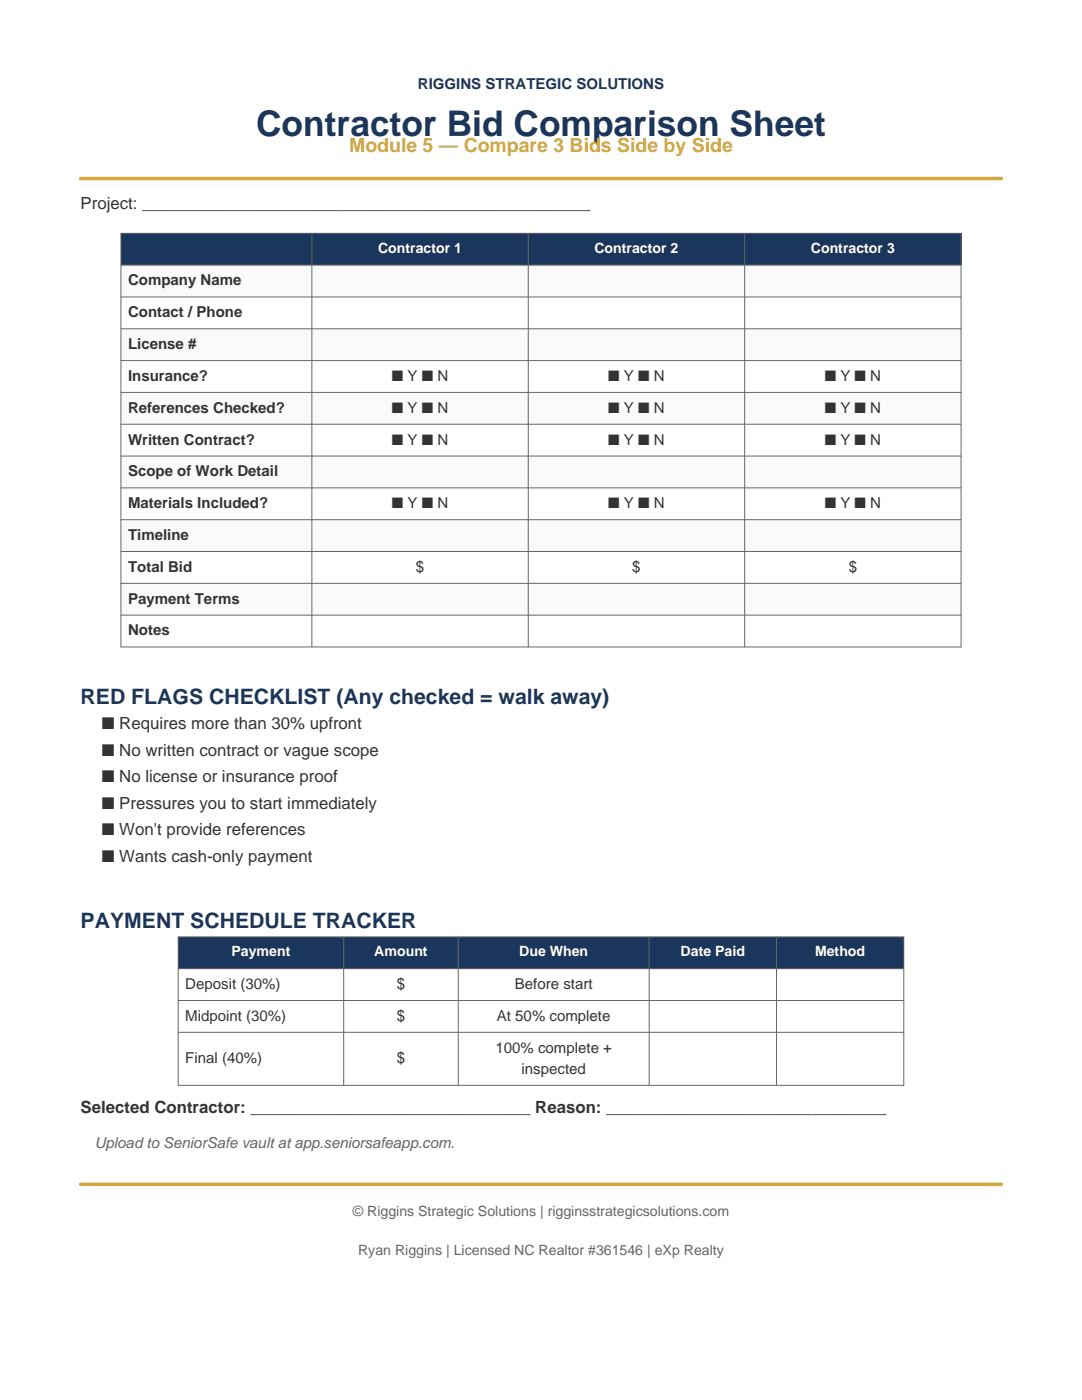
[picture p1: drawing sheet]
<svg xmlns="http://www.w3.org/2000/svg" width="216mm" height="279mm" viewBox="0 0 216 279" stroke-linecap="round" stroke-linejoin="round" font-family="sans-serif">
<defs><g id="words">
<text font-size="7.1" fill="#1b365d" x="51.1" y="27.2">Contractor Bid Comparison Sheet</text>
<g font-size="4.2" fill="#1b365d">
<text x="16.1" y="140.4">RED FLAGS CHECKLIST (Any checked = walk away)</text>
<text x="16.1" y="185.2">PAYMENT SCHEDULE TRACKER</text>
</g>
<text font-size="3.9" fill="#d4a843" x="69.7" y="30.3">Module 5 — Compare 3 Bids Side by Side</text>
<g font-size="3.4" fill="#333">
<text x="16.1" y="41.8">Project: ________________________________________________</text>
<text x="20.3" y="145.5">■ Requires more than 30% upfront</text>
<text x="20.3" y="150.8">■ No written contract or vague scope</text>
<text x="20.3" y="156.1">■ No license or insurance proof</text>
<text x="20.3" y="161.4">■ Pressures you to start immediately</text>
<text x="20.3" y="166.7">■ Won't provide references</text>
<text x="20.3" y="172">■ Wants cash-only payment</text>
<text x="16.1" y="222.1">Selected Contractor: ______________________________ Reason: ______________________________</text>
</g>
<text font-size="3" fill="#1b365d" x="83.4" y="17.8">RIGGINS STRATEGIC SOLUTIONS</text>
<g font-size="3" fill="#333">
<text x="25.5" y="57">Company Name</text>
<text x="25.5" y="63.3">Contact / Phone</text>
<text x="25.5" y="69.7">License #</text>
<text x="25.5" y="76">Insurance?</text>
<text x="78.2" y="76">■ Y ■ N</text>
<text x="121.4" y="76">■ Y ■ N</text>
<text x="164.6" y="76">■ Y ■ N</text>
<text x="25.5" y="82.4">References Checked?</text>
<text x="78.2" y="82.4">■ Y ■ N</text>
<text x="121.4" y="82.4">■ Y ■ N</text>
<text x="164.6" y="82.4">■ Y ■ N</text>
<text x="25.5" y="88.7">Written Contract?</text>
<text x="78.2" y="88.7">■ Y ■ N</text>
<text x="121.4" y="88.7">■ Y ■ N</text>
<text x="164.6" y="88.7">■ Y ■ N</text>
<text x="25.5" y="95.1">Scope of Work Detail</text>
<text x="25.5" y="101.4">Materials Included?</text>
<text x="78.2" y="101.4">■ Y ■ N</text>
<text x="121.4" y="101.4">■ Y ■ N</text>
<text x="164.6" y="101.4">■ Y ■ N</text>
<text x="25.5" y="107.8">Timeline</text>
<text x="25.5" y="114.1">Total Bid</text>
<text x="83" y="114.1">$</text>
<text x="126.2" y="114.1">$</text>
<text x="169.3" y="114.1">$</text>
<text x="25.5" y="120.5">Payment Terms</text>
<text x="25.5" y="126.8">Notes</text>
<text x="37" y="197.4">Deposit (30%)</text>
<text x="79.2" y="197.4">$</text>
<text x="102.7" y="197.4">Before start</text>
<text x="37" y="203.7">Midpoint (30%)</text>
<text x="79.2" y="203.7">$</text>
<text x="99.2" y="203.7">At 50% complete</text>
<text x="37" y="212.2">Final (40%)</text>
<text x="79.2" y="212.2">$</text>
<text x="98.9" y="210.1">100% complete +</text>
<text x="104.1" y="214.3">inspected</text>
</g>
<text font-size="3" fill="#666" x="18.9" y="229.1">Upload to SeniorSafe vault at app.seniorsafeapp.com.</text>
<g font-size="2.8" fill="#fff">
<text x="75.4" y="50.4">Contractor 1</text>
<text x="118.6" y="50.4">Contractor 2</text>
<text x="161.8" y="50.4">Contractor 3</text>
<text x="46.2" y="190.9">Payment</text>
<text x="74.7" y="190.9">Amount</text>
<text x="103.6" y="190.9">Due When</text>
<text x="135.8" y="190.9">Date Paid</text>
<text x="162.6" y="190.9">Method</text>
</g>
<g font-size="2.8" fill="#666">
<text x="70.4" y="242.7">© Riggins Strategic Solutions | rigginsstrategicsolutions.com</text>
<text x="71.5" y="250.5">Ryan Riggins | Licensed NC Realtor #361546 | eXp Realty</text>
</g>
</g></defs>
<path d="M16.1 35.6h183.7" fill="none" stroke="#d4a843" stroke-width=".71"/>
<path d="M24.1 46.6h167.7v6.3h-167.7z" fill-rule="evenodd" fill="#1b365d"/>
<g fill="#fafafa">
<path d="M24.1 52.9h167.7v6.4h-167.7z" fill-rule="evenodd"/>
<path d="M24.1 65.6h167.7v6.4h-167.7z" fill-rule="evenodd"/>
<path d="M24.1 78.3h167.7v6.4h-167.7z" fill-rule="evenodd"/>
<path d="M24.1 91h167.7v6.4h-167.7z" fill-rule="evenodd"/>
<path d="M24.1 103.7h167.7v6.4h-167.7z" fill-rule="evenodd"/>
<path d="M24.1 116.4h167.7v6.4h-167.7z" fill-rule="evenodd"/>
</g>
<g fill="none" stroke="#666" stroke-width=".2">
<path d="M24.1 46.6h167.7v82.5h-167.7zM24.1 52.9h167.7M24.1 59.3h167.7M62.2 46.6v82.5M105.4 46.6v82.5M148.6 46.6v82.5M24.1 65.6h167.7M24.1 72h167.7M24.1 78.3h167.7M24.1 84.7h167.7M24.1 91h167.7M24.1 97.4h167.7"/>
<path d="M24.1 103.7h167.7M24.1 110.1h167.7M24.1 116.4h167.7M24.1 122.8h167.7"/>
</g>
<path d="M35.6 187h144.7v6.3h-144.7z" fill-rule="evenodd" fill="#1b365d"/>
<path d="M35.6 187h144.7v29.6h-144.7zM35.6 193.3h144.7M35.6 199.7h144.7M68.6 187v29.6M91.4 187v29.6M129.5 187v29.6M154.9 187v29.6M35.6 206h144.7" fill="none" stroke="#666" stroke-width=".2"/>
<path d="M16.1 236.4h183.7" fill="none" stroke="#d4a843" stroke-width=".71"/>
<use href="#words"/>
</svg>
